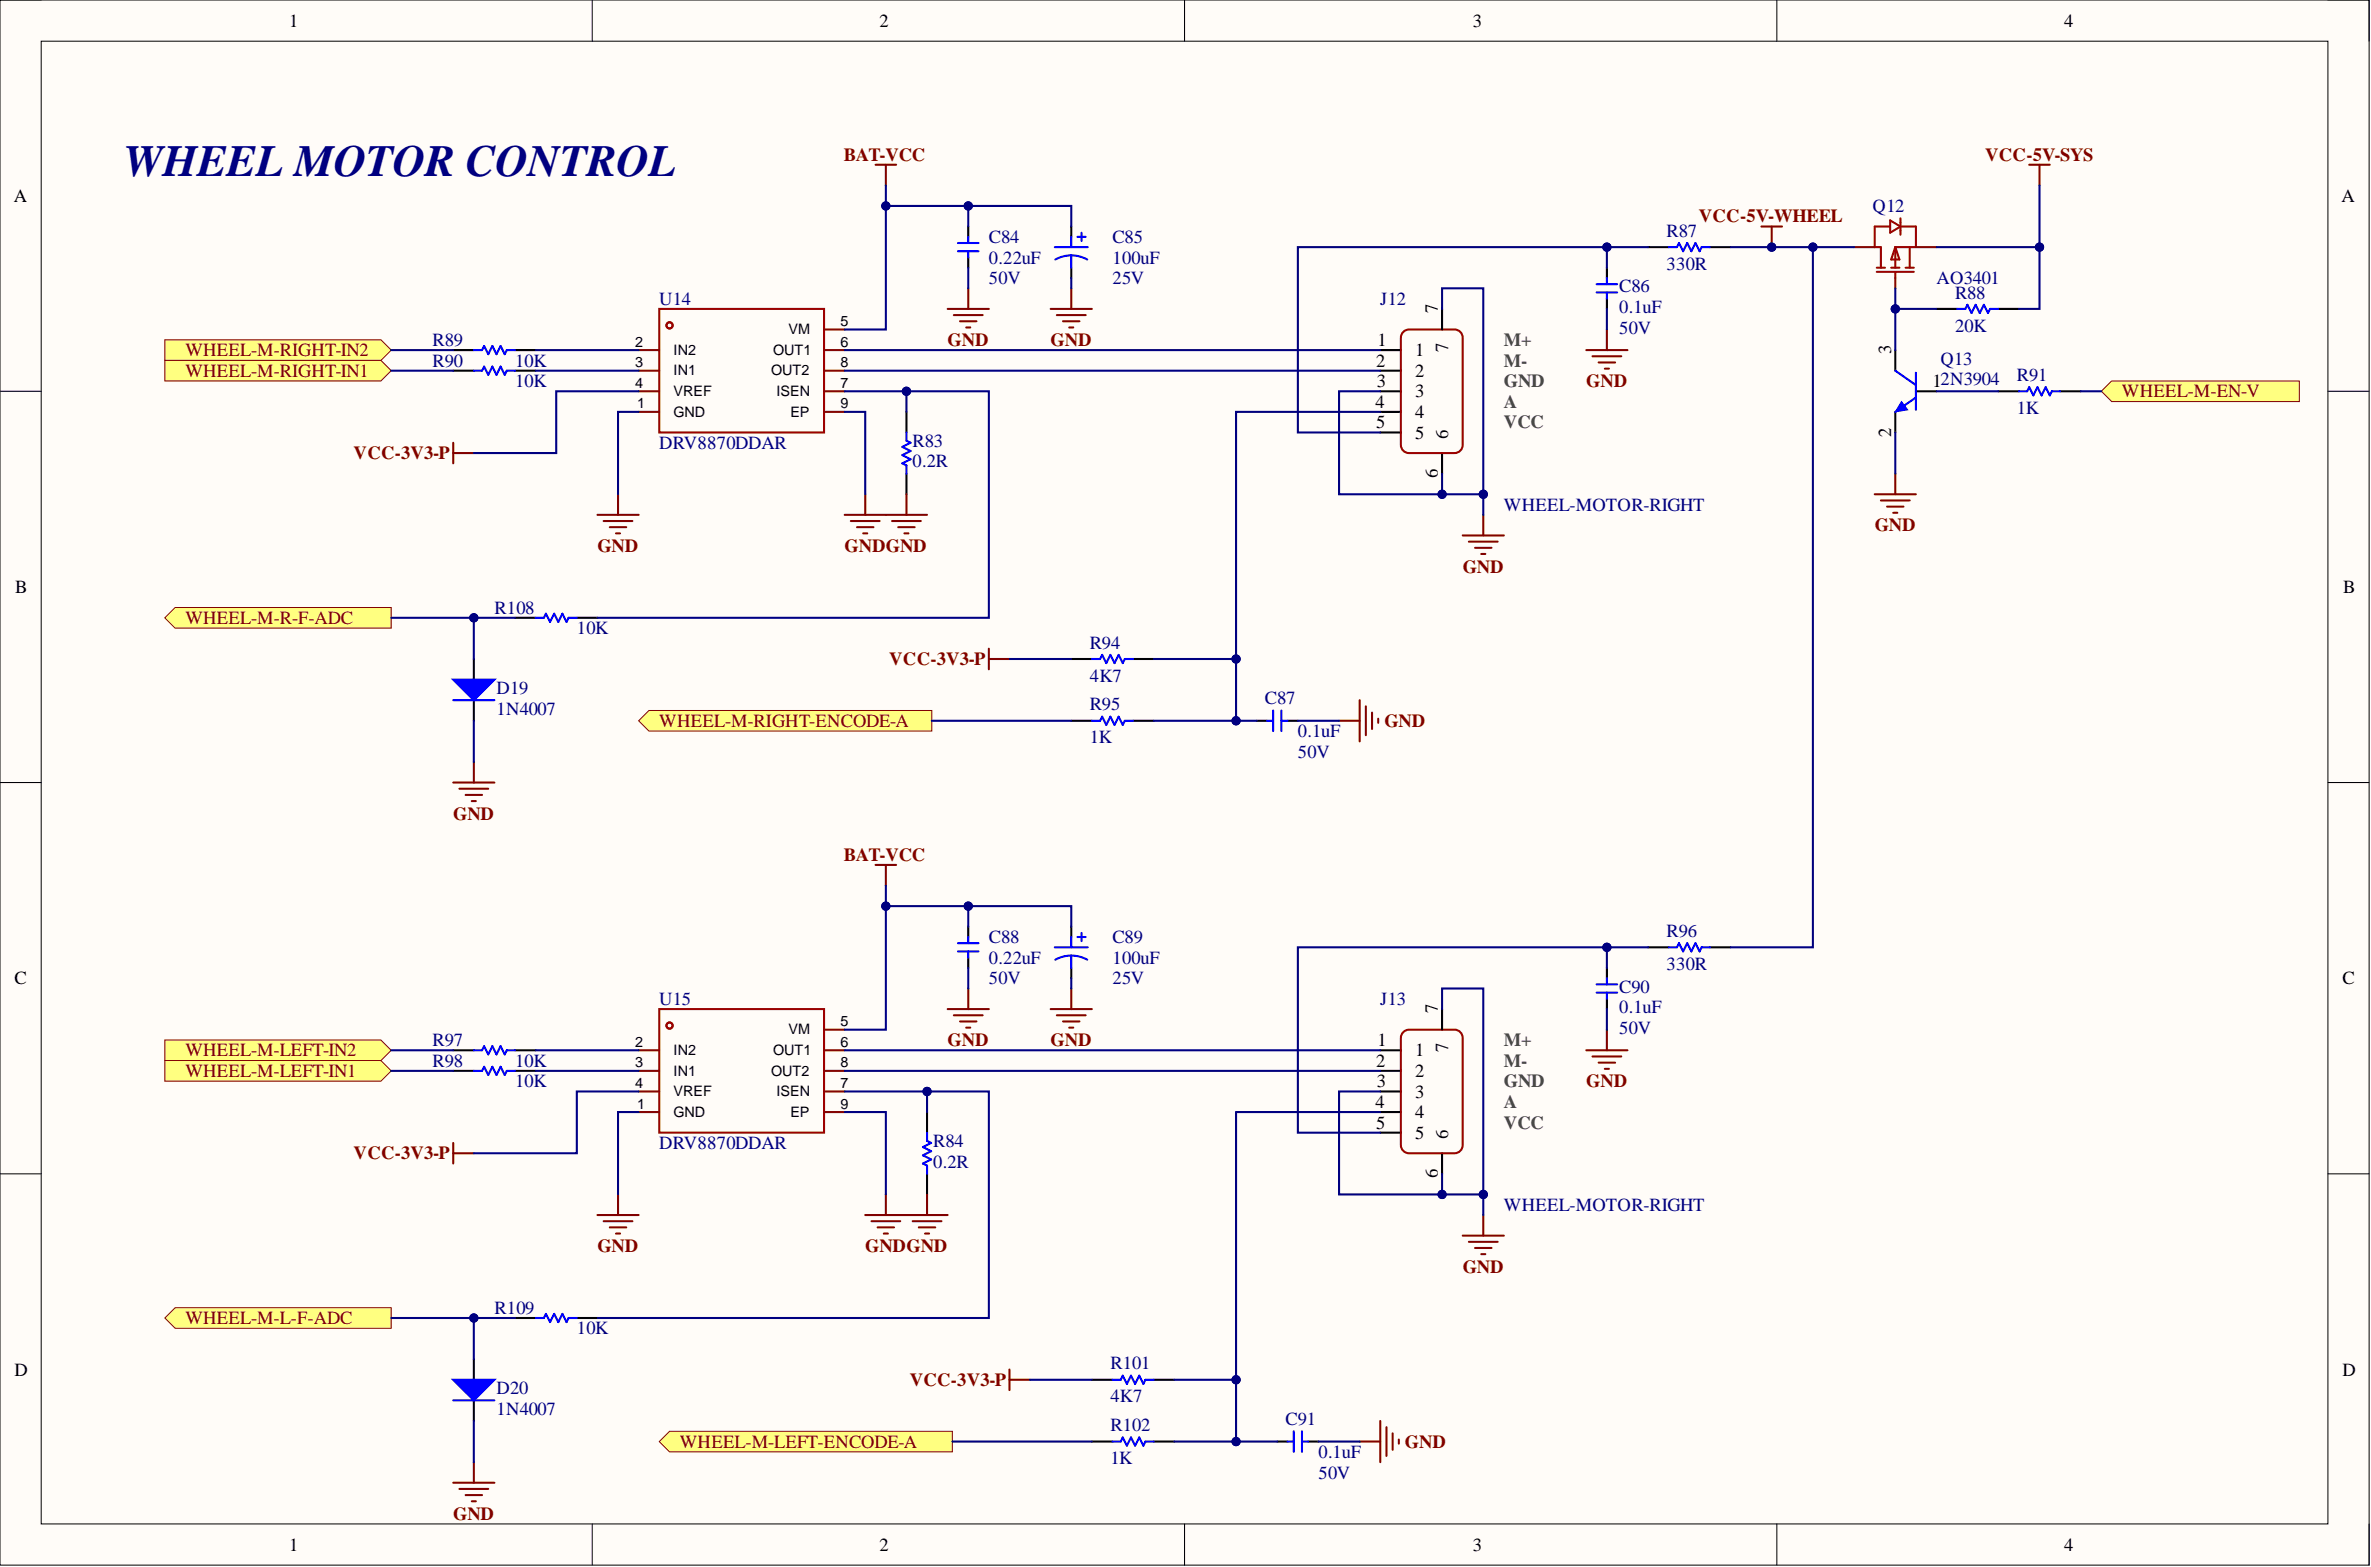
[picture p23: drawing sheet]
<svg xmlns="http://www.w3.org/2000/svg" width="292mm" height="193mm" viewBox="0 0 292 193" stroke-linecap="round" stroke-linejoin="round" font-family="sans-serif">
<defs><g id="words">
<text font-size="5.5" fill="#000080" x="15.2" y="21.6">WHEEL MOTOR CONTROL</text>
<g font-size="2.3">
<text x="35.6" y="3.3">1</text>
<text x="108.4" y="3.3">2</text>
<text x="181.5" y="3.3">3</text>
<text x="254.3" y="3.3">4</text>
<text x="1.7" y="24.9">A</text>
<text x="288.5" y="24.9">A</text>
<text x="177.2" y="38.5" transform="rotate(-90 177.2 38.5)">7</text>
<text x="169.5" y="45.1">2</text>
<text x="169.6" y="47.7">3</text>
<text x="169.7" y="42.6">1</text>
<text x="174.4" y="43.9">1</text>
<text x="174.4" y="46.4">2</text>
<text x="178.4" y="43.4" transform="rotate(-90 178.4 43.4)">7</text>
<text x="233" y="43.6" transform="rotate(-90 233 43.6)">3</text>
<text x="238.1" y="47.7">12N3904</text>
<text x="169.5" y="50.2">4</text>
<text x="169.5" y="52.7">5</text>
<text x="174.4" y="48.9">3</text>
<text x="174.4" y="51.5">4</text>
<text x="233" y="53.8" transform="rotate(-90 233 53.8)">2</text>
<text x="174.4" y="54">5</text>
<text x="177.2" y="58.8" transform="rotate(-90 177.2 58.8)">6</text>
<text x="178.4" y="54" transform="rotate(-90 178.4 54)">6</text>
<text x="1.9" y="73">B</text>
<text x="288.7" y="73">B</text>
<text x="1.8" y="121.2">C</text>
<text x="177.2" y="124.8" transform="rotate(-90 177.2 124.8)">7</text>
<text x="288.6" y="121.2">C</text>
<text x="169.5" y="131.4">2</text>
<text x="169.7" y="128.8">1</text>
<text x="174.4" y="130.1">1</text>
<text x="178.4" y="129.6" transform="rotate(-90 178.4 129.6)">7</text>
<text x="169.5" y="136.4">4</text>
<text x="169.6" y="133.9">3</text>
<text x="174.4" y="132.6">2</text>
<text x="174.4" y="135.2">3</text>
<text x="174.4" y="137.7">4</text>
<text x="169.5" y="139">5</text>
<text x="174.4" y="140.2">5</text>
<text x="178.4" y="140.2" transform="rotate(-90 178.4 140.2)">6</text>
<text x="177.2" y="145.1" transform="rotate(-90 177.2 145.1)">6</text>
<text x="1.8" y="169.4">D</text>
<text x="288.6" y="169.4">D</text>
<text x="35.6" y="191">1</text>
<text x="108.4" y="191">2</text>
<text x="181.5" y="191">3</text>
<text x="254.3" y="191">4</text>
</g>
<g font-size="2.3" fill="#800000">
<text x="104" y="19.8">BAT-VCC</text>
<text x="244.6" y="19.8">VCC-5V-SYS</text>
<text x="209.3" y="27.4">VCC-5V-WHEEL</text>
<text x="22.8" y="43.9">WHEEL-M-RIGHT-IN2</text>
<text x="22.8" y="46.4">WHEEL-M-RIGHT-IN1</text>
<text x="116.7" y="42.6">GND</text>
<text x="129.4" y="42.6">GND</text>
<text x="195.4" y="47.7">GND</text>
<text x="261.4" y="48.9">WHEEL-M-EN-V</text>
<text x="43.6" y="56.6">VCC-3V3-P</text>
<text x="231" y="65.4">GND</text>
<text x="73.6" y="68">GND</text>
<text x="104.1" y="68">GNDGND</text>
<text x="180.2" y="70.5">GND</text>
<text x="22.8" y="76.8">WHEEL-M-R-F-ADC</text>
<text x="109.6" y="81.9">VCC-3V3-P</text>
<text x="81.2" y="89.5">WHEEL-M-RIGHT-ENCODE-A</text>
<text x="170.6" y="89.5">GND</text>
<text x="55.8" y="100.9">GND</text>
<text x="104" y="106">BAT-VCC</text>
<text x="22.8" y="130.1">WHEEL-M-LEFT-IN2</text>
<text x="116.7" y="128.8">GND</text>
<text x="129.4" y="128.8">GND</text>
<text x="22.8" y="132.6">WHEEL-M-LEFT-IN1</text>
<text x="195.4" y="133.9">GND</text>
<text x="43.6" y="142.8">VCC-3V3-P</text>
<text x="73.6" y="154.2">GND</text>
<text x="106.6" y="154.2">GNDGND</text>
<text x="180.2" y="156.7">GND</text>
<text x="22.8" y="163.1">WHEEL-M-L-F-ADC</text>
<text x="112.1" y="170.7">VCC-3V3-P</text>
<text x="83.8" y="178.3">WHEEL-M-LEFT-ENCODE-A</text>
<text x="173.1" y="178.3">GND</text>
<text x="55.8" y="187.2">GND</text>
</g>
<g font-size="2.3" fill="#000080">
<text x="121.8" y="29.9">C84</text>
<text x="137.1" y="29.9">C85</text>
<text x="205.3" y="29.2">R87</text>
<text x="230.7" y="26.1">Q12</text>
<text x="121.8" y="35">50V</text>
<text x="121.8" y="32.5">0.22uF</text>
<text x="137.1" y="35">25V</text>
<text x="137.1" y="32.5">100uF</text>
<text x="205.3" y="33.2">330R</text>
<text x="238.6" y="35">AO3401</text>
<text x="81.2" y="37.5">U14</text>
<text x="170" y="37.5">J12</text>
<text x="199.5" y="41.1">50V</text>
<text x="199.5" y="36">C86</text>
<text x="199.5" y="38.5">0.1uF</text>
<text x="240.9" y="36.8">R88</text>
<text x="240.9" y="40.8">20K</text>
<text x="53.3" y="42.6">R89</text>
<text x="53.3" y="45.1">R90</text>
<text x="63.4" y="45.1">10K</text>
<text x="63.4" y="47.7">10K</text>
<text x="239.1" y="44.9">Q13</text>
<text x="248.5" y="46.9">R91</text>
<text x="248.5" y="51">1K</text>
<text x="81.2" y="55.3">DRV8870DDAR</text>
<text x="112.4" y="55">R83</text>
<text x="112.4" y="57.6">0.2R</text>
<text x="185.3" y="62.9">WHEEL-MOTOR-RIGHT</text>
<text x="60.9" y="75.6">R108</text>
<text x="71.1" y="78.1">10K</text>
<text x="134.3" y="79.9">R94</text>
<text x="134.3" y="83.9">4K7</text>
<text x="61.2" y="85.5">D19</text>
<text x="61.2" y="88">1N4007</text>
<text x="134.3" y="87.5">R95</text>
<text x="155.8" y="86.7">C87</text>
<text x="134.3" y="91.6">1K</text>
<text x="159.9" y="93.3">50V</text>
<text x="159.9" y="90.8">0.1uF</text>
<text x="121.8" y="116.2">C88</text>
<text x="121.8" y="118.7">0.22uF</text>
<text x="137.1" y="116.2">C89</text>
<text x="137.1" y="118.7">100uF</text>
<text x="205.3" y="115.4">R96</text>
<text x="205.3" y="119.4">330R</text>
<text x="81.2" y="123.8">U15</text>
<text x="121.8" y="121.2">50V</text>
<text x="137.1" y="121.2">25V</text>
<text x="170" y="123.8">J13</text>
<text x="199.5" y="122.2">C90</text>
<text x="199.5" y="124.8">0.1uF</text>
<text x="53.3" y="128.8">R97</text>
<text x="53.3" y="131.4">R98</text>
<text x="63.4" y="131.4">10K</text>
<text x="199.5" y="127.3">50V</text>
<text x="63.4" y="133.9">10K</text>
<text x="81.2" y="141.5">DRV8870DDAR</text>
<text x="115" y="141.3">R84</text>
<text x="115" y="143.8">0.2R</text>
<text x="185.3" y="149.1">WHEEL-MOTOR-RIGHT</text>
<text x="60.9" y="161.8">R109</text>
<text x="71.1" y="164.3">10K</text>
<text x="61.2" y="171.7">D20</text>
<text x="136.8" y="168.6">R101</text>
<text x="136.8" y="172.7">4K7</text>
<text x="61.2" y="174.2">1N4007</text>
<text x="136.8" y="176.3">R102</text>
<text x="158.4" y="175.5">C91</text>
<text x="162.4" y="179.6">0.1uF</text>
<text x="136.8" y="180.3">1K</text>
<text x="162.4" y="182.1">50V</text>
</g>
<g font-size="2.3" fill="#434343">
<text x="185.3" y="42.6">M+</text>
<text x="185.3" y="45.1">M-</text>
<text x="185.3" y="47.7">GND</text>
<text x="185.3" y="50.2">A</text>
<text x="185.3" y="52.7">VCC</text>
<text x="185.3" y="128.8">M+</text>
<text x="185.3" y="131.4">M-</text>
<text x="185.3" y="133.9">GND</text>
<text x="185.3" y="136.4">A</text>
<text x="185.3" y="139">VCC</text>
</g>
<g font-size="1.8">
<text x="97.1" y="41.2">VM</text>
<text x="103.5" y="40.2">5</text>
<text x="78.3" y="42.7">2</text>
<text x="78.3" y="45.2">3</text>
<text x="78.3" y="47.8">4</text>
<text x="83" y="43.7">IN2</text>
<text x="83" y="46.2">IN1</text>
<text x="95" y="46.2">OUT2</text>
<text x="95.3" y="43.7">OUT1</text>
<text x="103.5" y="42.7">6</text>
<text x="103.5" y="47.8">7</text>
<text x="103.5" y="45.2">8</text>
<text x="78.5" y="50.3">1</text>
<text x="83" y="51.3">GND</text>
<text x="83" y="48.8">VREF</text>
<text x="95.7" y="48.8">ISEN</text>
<text x="97.4" y="51.3">EP</text>
<text x="103.5" y="50.3">9</text>
<text x="78.3" y="128.9">2</text>
<text x="78.3" y="131.5">3</text>
<text x="83" y="129.9">IN2</text>
<text x="95.3" y="129.9">OUT1</text>
<text x="97.1" y="127.4">VM</text>
<text x="103.5" y="126.4">5</text>
<text x="103.5" y="128.9">6</text>
<text x="103.5" y="131.5">8</text>
<text x="78.3" y="134">4</text>
<text x="78.5" y="136.5">1</text>
<text x="83" y="137.5">GND</text>
<text x="83" y="132.5">IN1</text>
<text x="83" y="135">VREF</text>
<text x="95" y="132.5">OUT2</text>
<text x="95.7" y="135">ISEN</text>
<text x="97.4" y="137.5">EP</text>
<text x="103.5" y="134">7</text>
<text x="103.5" y="136.5">9</text>
</g>
</g></defs>
<path d="M0 0h291.9v192.7h-291.9z" fill-rule="evenodd" fill="#fffcf8"/>
<path d="M0 0h291.9v192.7h-291.9z" fill="none" stroke="#000" stroke-width=".12"/>
<path d="M5.1 5.1h281.7v182.6h-281.7z" fill-rule="evenodd" fill="#fffcf8"/>
<g fill="none" stroke="#000" stroke-width=".12">
<path d="M0 0h5.1M5.1 5.1h281.7v182.6h-281.7zM73 0v5.1M145.9 0v5.1M218.9 0v5.1M286.8 0h5.1v5.1M0 48.2h5.1M286.8 48.2h5.1M0 96.4h5.1M286.8 96.4h5.1M0 144.6h5.1M286.8 144.6h5.1"/>
<path d="M73 187.7v5M145.9 187.7v5M218.9 187.7v5M291.9 187.7v5"/>
</g>
<g fill="none" stroke="#000" stroke-width=".25">
<path d="M119.3 27.9v1.3M119.3 31.7v1.3M132 27.9v1.3M132 33v1.2M177.7 38v2.6M55.8 43.1h2.6M55.8 45.6h2.6M63.4 43.1h2.6M63.4 45.6h2.6M170 43.1h2.6M170 45.6h2.6M170 48.2h2.6"/>
<path d="M170 50.7h2.6M170 53.3h2.6M177.7 55.8v2.5"/>
</g>
<path d="M172.9 40.9l.3-.2 .4-.1h5.6a1 1 0 0 1 1 1v13.2a.99 .99 0 0 1-1 1h-5.6a1 1 0 0 1-1-1v-13.2l.1-.4z" fill="none" stroke="#980000" stroke-width=".25"/>
<g fill="none" stroke="#800000" stroke-width=".25">
<path d="M116.7 38h5.1M117.5 38.8h3.6M118.3 39.6h2M119.3 35.5v2.5M129.4 38h5.1M130.2 38.8h3.6M131 39.6h2M132 35.5v2.5M119 40.3h.5M131.7 40.3h.5M104.1 63.4h5M104.8 64.2h3.6"/>
<path d="M105.6 64.9h2M106.3 65.7h.5M106.6 60.9v2.5M180.2 65.9h5.1M181 66.7h3.5M181.7 67.5h2.1M182.5 68.2h.5M182.7 63.4v2.5"/>
</g>
<g fill="none" stroke="#00f" stroke-width=".25">
<path d="M118 29.9h2.6M118 30.9h2.6M119.3 29.2v.7M119.3 30.9v.8M129.9 30.4h4.1M132 31.4l.8 .1 1.1 .5M132 31.4l-.8 .1-1.2 .5M132 29.2v1.2M132 31.4v1.6M132.7 29.2h1.1M133.2 28.7v1M58.4 43.1h1l.2-.5 .6 1 .5-1 .5 1 .5-1 .5 1 .2-.5h1"/>
<path d="M58.4 45.6h1l.2-.5 .6 1.1 .5-1.1 .5 1.1 .5-1.1 .5 1.1 .2-.6h1"/>
</g>
<path d="M20.3 41.8h26.6l1.3 1.3-1.3 1.3h-26.6z" fill-rule="evenodd" fill="#ffff80"/>
<path d="M20.3 41.8h26.6l1.3 1.3-1.3 1.3h-26.6z" fill="none" stroke="#800000" stroke-width=".12"/>
<path d="M20.3 44.4h26.6l1.3 1.2-1.3 1.3h-26.6z" fill-rule="evenodd" fill="#ffff80"/>
<path d="M20.3 44.4h26.6l1.3 1.2-1.3 1.3h-26.6z" fill="none" stroke="#800000" stroke-width=".12"/>
<g fill="none" stroke="#800000" stroke-width=".25">
<path d="M55.8 54.5v2.6M55.8 55.8h2.6M73.6 63.4h5.1M74.4 64.2h3.5M75.1 64.9h2.1M75.9 65.7h.5M76.1 60.9v2.5M121.8 79.9v2.5M121.8 81.2h2.6M165 88.8h2.5M167.5 86.2v5.1M168.3 87v3.5"/>
<path d="M169 87.7v2.1M169.8 88.5v.5"/>
</g>
<path d="M132 81.2h2.5M132 88.8h2.5M139.6 81.2h2.5M139.6 88.8h2.5M154.8 88.8h1.3M158.6 88.8h1.3" fill="none" stroke="#000" stroke-width=".25"/>
<path d="M134.5 81.2h1l.3-.6 .5 1.1 .5-1.1 .5 1.1 .5-1.1 .5 1.1 .3-.5h1M134.5 88.8h1l.3-.5 .5 1 .5-1 .5 1 .5-1 .5 1 .3-.5h1M156.1 88.8h.7M156.8 87.5v2.5M157.9 88.8h.7M157.9 87.5v2.5" fill="none" stroke="#00f" stroke-width=".25"/>
<path d="M78.7 88.8l1.2-1.3h34.9v2.5h-34.9z" fill-rule="evenodd" fill="#ffff80"/>
<path d="M78.7 88.8l1.2-1.3h34.9v2.5h-34.9z" fill="none" stroke="#800000" stroke-width=".12"/>
<path d="M198 33v1.2M198 36.8v1.2M203 30.4h2.6M210.7 30.4h2.5M233.5 43.1v2.5M233.5 50.7v2.6M236 48.2h2.6" fill="none" stroke="#000" stroke-width=".25"/>
<path d="M196.7 36h2.5M196.7 35h2.5M198 34.2v.8M198 36v.8M205.6 30.4h1l.2-.5 .6 1 .5-1 .5 1 .5-1 .5 1 .2-.5h1.1M233.5 45.6l2.5 1.8M236 48.9l-2.5 1.8M236 45.9v4.6" fill="none" stroke="#00f" stroke-width=".25"/>
<path d="M195.4 43.1h5.1M196.2 43.9h3.5M196.9 44.6h2.1M197.7 45.4h.5M198 40.6v2.5" fill="none" stroke="#800000" stroke-width=".25"/>
<path d="M231.2 33.5h4.6M231.2 33h1M232.7 27.9h-1.7v2.5h.7v2.6M232.9 27.1l1.2 .8-1.2 .8zM233 33h1M233.5 30.4v2.6M233.5 33.5v.7M233.5 30.4l.5 1.6h-1zM234.1 26.9v2M234.3 27.9h1.7v2.5h-2.5M234.8 33h1M235.3 30.4v2.6" fill="none" stroke="#a00000" stroke-width=".25"/>
<path d="M228.4 30.4h2.6M233.5 34.2v1.3M236 30.4h2.6" fill="none" stroke="#800" stroke-width=".25"/>
<path d="M234.3 49.5l.7 1-1.5 .2z" fill="#00f"/>
<path d="M234.3 49.5l.7 1-1.5 .2z" fill="none" stroke="#00f" stroke-width=".12"/>
<path d="M238.6 38h2.5M246.2 38h2.5M246.2 48.2h2.5M253.8 48.2h2.5" fill="none" stroke="#000" stroke-width=".25"/>
<path d="M241.1 38h1l.3-.5 .5 1 .5-1 .5 1 .5-1 .5 1 .3-.5h1M248.7 48.2h1l.3-.5 .5 1 .5-1 .5 1 .5-1 .5 1 .3-.5h1" fill="none" stroke="#00f" stroke-width=".25"/>
<path d="M233.5 58.3v2.6M231 60.9h5M231.7 61.6h3.6M232.5 62.4h2M233.2 63.1h.5" fill="none" stroke="#800000" stroke-width=".25"/>
<path d="M258.9 48.2l1.2-1.3h23.2v2.6h-23.2z" fill-rule="evenodd" fill="#ffff80"/>
<path d="M258.9 48.2l1.2-1.3h23.2v2.6h-23.2z" fill="none" stroke="#800000" stroke-width=".12"/>
<g fill="none" stroke="#000" stroke-width=".25">
<path d="M119.3 114.1v1.3M119.3 117.9v1.3M132 114.1v1.3M132 119.2v1.3M55.8 129.3h2.6M55.8 131.9h2.6M63.4 129.3h2.6M63.4 131.9h2.6M170 129.3h2.6M170 131.9h2.6M170 134.4h2.6M170 136.9h2.6"/>
<path d="M170 139.5h2.6M177.7 124.3v2.5M177.7 142v2.6"/>
</g>
<path d="M172.9 127.1l.3-.2 .4-.1h5.6a1 1 0 0 1 1 1v13.2a.99 .99 0 0 1-1 1h-5.6a1 1 0 0 1-1-1v-13.2l.1-.4z" fill="none" stroke="#980000" stroke-width=".25"/>
<g fill="none" stroke="#800000" stroke-width=".25">
<path d="M116.7 124.3h5.1M117.5 125h3.6M118.3 125.8h2M119 126.5h.5M119.3 121.7v2.6M129.4 124.3h5.1M130.2 125h3.6M131 125.8h2M131.7 126.5h.5M132 121.7v2.6M106.6 149.6h5.1M107.4 150.4h3.5"/>
<path d="M108.1 151.1h2M108.9 151.9h.5M109.1 147.1v2.5M180.2 152.2h5.1M181 152.9h3.5M181.7 153.7h2.1M182.5 154.4h.5M182.7 149.6v2.6"/>
</g>
<g fill="none" stroke="#00f" stroke-width=".25">
<path d="M118 116.2h2.6M118 117.2h2.6M119.3 115.4v.8M119.3 117.2v.7M129.9 116.7h4.1M132 117.7l.8 .1 1.1 .4M132 117.7l-.8 .1-1.2 .4M132 115.4v1.3M132 117.7v1.5M132.7 115.4h1.1M133.2 114.9v1M58.4 129.3h1l.2-.5 .6 1 .5-1 .5 1 .5-1 .5 1 .2-.5h1"/>
<path d="M58.4 131.9h1l.2-.5 .6 1 .5-1 .5 1 .5-1 .5 1 .2-.5h1"/>
</g>
<path d="M20.3 128.1h26.6l1.3 1.2-1.3 1.3h-26.6z" fill-rule="evenodd" fill="#ffff80"/>
<path d="M20.3 128.1h26.6l1.3 1.2-1.3 1.3h-26.6z" fill="none" stroke="#800000" stroke-width=".12"/>
<path d="M20.3 130.6h26.6l1.3 1.3-1.3 1.2h-26.6z" fill-rule="evenodd" fill="#ffff80"/>
<path d="M20.3 130.6h26.6l1.3 1.3-1.3 1.2h-26.6z" fill="none" stroke="#800000" stroke-width=".12"/>
<g fill="none" stroke="#800000" stroke-width=".25">
<path d="M55.8 140.8v2.5M55.8 142h2.6M73.6 149.6h5.1M74.4 150.4h3.5M75.1 151.1h2.1M75.9 151.9h.5M76.1 147.1v2.5M124.4 168.6v2.6M124.4 169.9h2.5M167.5 177.5h2.5M170 175v5.1M170.8 175.7v3.6"/>
<path d="M171.6 176.5v2M172.3 177.3v.5"/>
</g>
<path d="M134.5 169.9h2.6M134.5 177.5h2.6M142.1 169.9h2.6M142.1 177.5h2.6M157.4 177.5h1.2M161.2 177.5h1.2" fill="none" stroke="#000" stroke-width=".25"/>
<path d="M137.1 169.9h1l.2-.5 .5 1 .5-1 .5 1 .6-1 .5 1 .2-.5h1M137.1 177.5h1l.2-.5 .5 1 .5-1 .5 1 .6-1 .5 1 .2-.5h1M158.6 177.5h.8M159.4 176.3v2.5M160.4 177.5h.8M160.4 176.3v2.5" fill="none" stroke="#00f" stroke-width=".25"/>
<path d="M81.2 177.5l1.3-1.2h34.8v2.5h-34.8z" fill-rule="evenodd" fill="#ffff80"/>
<path d="M81.2 177.5l1.3-1.2h34.8v2.5h-34.8z" fill="none" stroke="#800000" stroke-width=".12"/>
<path d="M111.7 50.7v2.6M111.7 58.3v2.6M63.4 76.1h2.6M71.1 76.1h2.5M198 119.2v1.3M203 116.7h2.6M210.7 116.7h2.5M114.2 136.9v2.6M198 123v1.3M114.2 144.6v2.5" fill="none" stroke="#000" stroke-width=".25"/>
<path d="M111.7 53.3v1l.5 .2-1 .5 1 .5-1 .5 1 .6-1 .5 .5 .2v1M66 76.1h1l.3-.5 .5 1 .5-1 .5 1 .5-1 .5 1 .2-.5h1.1M205.6 116.7h1l.2-.5 .6 1 .5-1 .5 1 .5-1 .5 1 .2-.5h1.1M114.2 139.5v1l.5 .3-1 .5 1 .5-1 .5 1 .5-1 .5 .5 .2v1.1M196.7 122.2h2.5M196.7 121.2h2.5M198 120.5v.7M198 122.2v.8" fill="none" stroke="#00f" stroke-width=".25"/>
<g fill="none" stroke="#800000" stroke-width=".25">
<path d="M107.9 20.3h2.5M109.1 20.3v2.5M250 20.3h2.5M251.3 20.3v2.5M109.1 63.4h5.1M109.9 64.2h3.5M110.7 64.9h2M111.4 65.7h.5M111.7 60.9v2.5M107.9 106.5h2.5M109.1 106.5v2.5M195.4 129.3h5.1"/>
<path d="M196.2 130.1h3.5M196.9 130.9h2.1M197.7 131.6h.5M198 126.8v2.5M111.7 149.6h5M112.4 150.4h3.6M113.2 151.1h2M114 151.9h.5M114.2 147.1v2.5"/>
</g>
<g fill="none" stroke="#a00000" stroke-width=".25">
<path d="M81.2 38h20.3v15.3h-20.3zM81.2 124.3h20.3v15.2h-20.3z"/>
<circle cx="82.5" cy="40.1" r=".38"/>
<circle cx="82.5" cy="126.3" r=".38"/>
</g>
<g fill="none" stroke="#800" stroke-width=".25">
<path d="M78.7 50.7h2.5M78.7 43.1h2.5M78.7 45.6h2.5M78.7 48.2h2.5M101.5 50.7h2.6M101.5 43.1h2.6M101.5 45.6h2.6M101.5 48.2h2.6M101.5 40.6h2.6M78.7 136.9h2.5M78.7 129.3h2.5M78.7 131.9h2.5"/>
<path d="M78.7 134.4h2.5M101.5 136.9h2.6M101.5 129.3h2.6M101.5 131.9h2.6M101.5 134.4h2.6M101.5 126.8h2.6"/>
</g>
<path d="M20.3 76.1l1.3-1.3h26.6v2.5h-26.6z" fill-rule="evenodd" fill="#ffff80"/>
<path d="M20.3 76.1l1.3-1.3h26.6v2.5h-26.6z" fill="none" stroke="#800000" stroke-width=".12"/>
<path d="M58.4 81.2v2.5M58.4 86.2v2.6" fill="none" stroke="#000" stroke-width=".25"/>
<path d="M55.8 83.7h5.1l-2.5 2.5z" fill="#00f"/>
<path d="M55.8 83.7h5.1l-2.5 2.5zM55.8 86.2h5.1" fill="none" stroke="#00f" stroke-width=".25"/>
<path d="M55.8 96.4h5.1M56.6 97.1h3.6M57.4 97.9h2M58.1 98.7h.5M58.4 93.8v2.6" fill="none" stroke="#800000" stroke-width=".25"/>
<path d="M109.1 22.8v17.8h-5" fill="none" stroke="#000080" stroke-width=".25"/>
<circle cx="109.1" cy="25.4" r=".51" fill="#000080"/>
<circle cx="109.1" cy="25.4" r=".51" fill="none" stroke="#000080" stroke-width=".12"/>
<path d="M177.7 38v-2.5h5v27.9" fill="none" stroke="#000080" stroke-width=".25"/>
<circle cx="182.7" cy="60.9" r=".51" fill="#000080"/>
<circle cx="182.7" cy="60.9" r=".51" fill="none" stroke="#000080" stroke-width=".12"/>
<path d="M177.7 58.3v2.6h5" fill="none" stroke="#000080" stroke-width=".25"/>
<circle cx="177.7" cy="60.9" r=".51" fill="#000080"/>
<circle cx="177.7" cy="60.9" r=".51" fill="none" stroke="#000080" stroke-width=".12"/>
<circle cx="182.7" cy="60.9" r=".51" fill="#000080"/>
<circle cx="182.7" cy="60.9" r=".51" fill="none" stroke="#000080" stroke-width=".12"/>
<path d="M109.1 25.4h10.2v2.5M104.1 43.1h65.9M104.1 45.6h65.9" fill="none" stroke="#000080" stroke-width=".25"/>
<circle cx="109.1" cy="25.4" r=".51" fill="#000080"/>
<circle cx="109.1" cy="25.4" r=".51" fill="none" stroke="#000080" stroke-width=".12"/>
<circle cx="119.3" cy="25.4" r=".51" fill="#000080"/>
<circle cx="119.3" cy="25.4" r=".51" fill="none" stroke="#000080" stroke-width=".12"/>
<path d="M119.3 25.4h12.7v2.5M119.3 33v2.5" fill="none" stroke="#000080" stroke-width=".25"/>
<circle cx="119.3" cy="25.4" r=".51" fill="#000080"/>
<circle cx="119.3" cy="25.4" r=".51" fill="none" stroke="#000080" stroke-width=".12"/>
<path d="M132 34.2v1.3M170 48.2h-5v12.7h12.7" fill="none" stroke="#000080" stroke-width=".25"/>
<circle cx="177.7" cy="60.9" r=".51" fill="#000080"/>
<circle cx="177.7" cy="60.9" r=".51" fill="none" stroke="#000080" stroke-width=".12"/>
<path d="M48.2 43.1h7.6M48.2 45.6h7.6M66 43.1h12.7M66 45.6h12.7M170 50.7h-17.7v30.5" fill="none" stroke="#000080" stroke-width=".25"/>
<circle cx="152.3" cy="81.2" r=".51" fill="#000080"/>
<circle cx="152.3" cy="81.2" r=".51" fill="none" stroke="#000080" stroke-width=".12"/>
<path d="M203 30.4h-43.1v22.9h10.1M114.8 88.8h17.2M124.4 81.2h7.6M159.9 88.8h5.1" fill="none" stroke="#000080" stroke-width=".25"/>
<circle cx="198" cy="30.4" r=".51" fill="#000080"/>
<circle cx="198" cy="30.4" r=".51" fill="none" stroke="#000080" stroke-width=".12"/>
<path d="M198 38v2.6M233.5 35.5v7.6" fill="none" stroke="#000080" stroke-width=".25"/>
<circle cx="233.5" cy="38" r=".51" fill="#000080"/>
<circle cx="233.5" cy="38" r=".51" fill="none" stroke="#000080" stroke-width=".12"/>
<path d="M233.5 38h5.1" fill="none" stroke="#000080" stroke-width=".25"/>
<circle cx="233.5" cy="38" r=".51" fill="#000080"/>
<circle cx="233.5" cy="38" r=".51" fill="none" stroke="#000080" stroke-width=".12"/>
<path d="M238.6 30.4h12.7v7.6h-2.6" fill="none" stroke="#000080" stroke-width=".25"/>
<circle cx="251.3" cy="30.4" r=".51" fill="#000080"/>
<circle cx="251.3" cy="30.4" r=".51" fill="none" stroke="#000080" stroke-width=".12"/>
<path d="M251.3 22.8v7.6" fill="none" stroke="#000080" stroke-width=".25"/>
<circle cx="251.3" cy="30.4" r=".51" fill="#000080"/>
<circle cx="251.3" cy="30.4" r=".51" fill="none" stroke="#000080" stroke-width=".12"/>
<path d="M233.5 53.3v5M238.6 48.2h7.6M256.3 48.2h2.6M109.1 109v17.8h-5" fill="none" stroke="#000080" stroke-width=".25"/>
<circle cx="109.1" cy="111.6" r=".51" fill="#000080"/>
<circle cx="109.1" cy="111.6" r=".51" fill="none" stroke="#000080" stroke-width=".12"/>
<path d="M177.7 124.3v-2.6h5v27.9" fill="none" stroke="#000080" stroke-width=".25"/>
<circle cx="182.7" cy="147.1" r=".51" fill="#000080"/>
<circle cx="182.7" cy="147.1" r=".51" fill="none" stroke="#000080" stroke-width=".12"/>
<path d="M177.7 144.6v2.5h5" fill="none" stroke="#000080" stroke-width=".25"/>
<circle cx="177.7" cy="147.1" r=".51" fill="#000080"/>
<circle cx="177.7" cy="147.1" r=".51" fill="none" stroke="#000080" stroke-width=".12"/>
<circle cx="182.7" cy="147.1" r=".51" fill="#000080"/>
<circle cx="182.7" cy="147.1" r=".51" fill="none" stroke="#000080" stroke-width=".12"/>
<path d="M109.1 111.6h10.2v2.5M104.1 129.3h65.9M104.1 131.9h65.9" fill="none" stroke="#000080" stroke-width=".25"/>
<circle cx="109.1" cy="111.6" r=".51" fill="#000080"/>
<circle cx="109.1" cy="111.6" r=".51" fill="none" stroke="#000080" stroke-width=".12"/>
<circle cx="119.3" cy="111.6" r=".51" fill="#000080"/>
<circle cx="119.3" cy="111.6" r=".51" fill="none" stroke="#000080" stroke-width=".12"/>
<path d="M119.3 111.6h12.7v2.5M119.3 119.2v2.5" fill="none" stroke="#000080" stroke-width=".25"/>
<circle cx="119.3" cy="111.6" r=".51" fill="#000080"/>
<circle cx="119.3" cy="111.6" r=".51" fill="none" stroke="#000080" stroke-width=".12"/>
<path d="M132 120.5v1.2M170 134.4h-5v12.7h12.7" fill="none" stroke="#000080" stroke-width=".25"/>
<circle cx="177.7" cy="147.1" r=".51" fill="#000080"/>
<circle cx="177.7" cy="147.1" r=".51" fill="none" stroke="#000080" stroke-width=".12"/>
<path d="M48.2 129.3h7.6M48.2 131.9h7.6M66 129.3h12.7M66 131.9h12.7M152.3 136.9h17.7M126.9 169.9h7.6M152.3 177.5h5.1" fill="none" stroke="#000080" stroke-width=".25"/>
<circle cx="152.3" cy="177.5" r=".51" fill="#000080"/>
<circle cx="152.3" cy="177.5" r=".51" fill="none" stroke="#000080" stroke-width=".12"/>
<path d="M203 116.7h-43.1v22.8h10.1M117.3 177.5h17.2M162.4 177.5h5.1" fill="none" stroke="#000080" stroke-width=".25"/>
<circle cx="198" cy="116.7" r=".51" fill="#000080"/>
<circle cx="198" cy="116.7" r=".51" fill="none" stroke="#000080" stroke-width=".12"/>
<path d="M198 30.4v2.6M198 124.3v2.5" fill="none" stroke="#000080" stroke-width=".25"/>
<circle cx="198" cy="30.4" r=".51" fill="#000080"/>
<circle cx="198" cy="30.4" r=".51" fill="none" stroke="#000080" stroke-width=".12"/>
<path d="M198 116.7v2.5" fill="none" stroke="#000080" stroke-width=".25"/>
<circle cx="198" cy="116.7" r=".51" fill="#000080"/>
<circle cx="198" cy="116.7" r=".51" fill="none" stroke="#000080" stroke-width=".12"/>
<path d="M213.2 30.4h15.2" fill="none" stroke="#000080" stroke-width=".25"/>
<circle cx="223.3" cy="30.4" r=".51" fill="#000080"/>
<circle cx="223.3" cy="30.4" r=".51" fill="none" stroke="#000080" stroke-width=".12"/>
<circle cx="218.3" cy="30.4" r=".51" fill="#000080"/>
<circle cx="218.3" cy="30.4" r=".51" fill="none" stroke="#000080" stroke-width=".12"/>
<path d="M223.3 30.4v86.3h-10.1" fill="none" stroke="#000080" stroke-width=".25"/>
<circle cx="223.3" cy="30.4" r=".51" fill="#000080"/>
<circle cx="223.3" cy="30.4" r=".51" fill="none" stroke="#000080" stroke-width=".12"/>
<path d="M78.7 50.7h-2.6v10.2M78.7 48.2h-10.2v7.6h-10.1M104.1 50.7h2.5v10.2M104.1 48.2h7.6v2.5" fill="none" stroke="#000080" stroke-width=".25"/>
<circle cx="111.7" cy="48.2" r=".51" fill="#000080"/>
<circle cx="111.7" cy="48.2" r=".51" fill="none" stroke="#000080" stroke-width=".12"/>
<path d="M78.7 136.9h-2.6v10.2M78.7 134.4h-7.6v7.6h-12.7M104.1 134.4h10.1v2.5" fill="none" stroke="#000080" stroke-width=".25"/>
<circle cx="114.2" cy="134.4" r=".51" fill="#000080"/>
<circle cx="114.2" cy="134.4" r=".51" fill="none" stroke="#000080" stroke-width=".12"/>
<path d="M142.1 88.8h12.7M104.1 136.9h5v10.2" fill="none" stroke="#000080" stroke-width=".25"/>
<circle cx="152.3" cy="88.8" r=".51" fill="#000080"/>
<circle cx="152.3" cy="88.8" r=".51" fill="none" stroke="#000080" stroke-width=".12"/>
<path d="M142.1 81.2h10.2v7.6" fill="none" stroke="#000080" stroke-width=".25"/>
<circle cx="152.3" cy="81.2" r=".51" fill="#000080"/>
<circle cx="152.3" cy="81.2" r=".51" fill="none" stroke="#000080" stroke-width=".12"/>
<circle cx="152.3" cy="88.8" r=".51" fill="#000080"/>
<circle cx="152.3" cy="88.8" r=".51" fill="none" stroke="#000080" stroke-width=".12"/>
<path d="M111.7 48.2h10.1v27.9h-48.2" fill="none" stroke="#000080" stroke-width=".25"/>
<circle cx="111.7" cy="48.2" r=".51" fill="#000080"/>
<circle cx="111.7" cy="48.2" r=".51" fill="none" stroke="#000080" stroke-width=".12"/>
<path d="M48.2 76.1h15.2" fill="none" stroke="#000080" stroke-width=".25"/>
<circle cx="58.4" cy="76.1" r=".51" fill="#000080"/>
<circle cx="58.4" cy="76.1" r=".51" fill="none" stroke="#000080" stroke-width=".12"/>
<path d="M58.4 76.1v5.1" fill="none" stroke="#000080" stroke-width=".25"/>
<circle cx="58.4" cy="76.1" r=".51" fill="#000080"/>
<circle cx="58.4" cy="76.1" r=".51" fill="none" stroke="#000080" stroke-width=".12"/>
<path d="M58.4 88.8v5M144.7 169.9h7.6v7.6h-7.6" fill="none" stroke="#000080" stroke-width=".25"/>
<circle cx="152.3" cy="177.5" r=".51" fill="#000080"/>
<circle cx="152.3" cy="177.5" r=".51" fill="none" stroke="#000080" stroke-width=".12"/>
<circle cx="152.3" cy="169.9" r=".51" fill="#000080"/>
<circle cx="152.3" cy="169.9" r=".51" fill="none" stroke="#000080" stroke-width=".12"/>
<path d="M152.3 136.9v33" fill="none" stroke="#000080" stroke-width=".25"/>
<circle cx="152.3" cy="169.9" r=".51" fill="#000080"/>
<circle cx="152.3" cy="169.9" r=".51" fill="none" stroke="#000080" stroke-width=".12"/>
<path d="M63.4 162.3h2.6M71.1 162.3h2.5" fill="none" stroke="#000" stroke-width=".25"/>
<path d="M66 162.3h1l.3-.5 .5 1 .5-1 .5 1 .5-1 .5 1 .2-.5h1.1" fill="none" stroke="#00f" stroke-width=".25"/>
<path d="M20.3 162.3l1.3-1.3h26.6v2.6h-26.6z" fill-rule="evenodd" fill="#ffff80"/>
<path d="M20.3 162.3l1.3-1.3h26.6v2.6h-26.6z" fill="none" stroke="#800000" stroke-width=".12"/>
<path d="M58.4 167.4v2.5M58.4 172.5v2.5" fill="none" stroke="#000" stroke-width=".25"/>
<path d="M55.8 169.9h5.1l-2.5 2.6z" fill="#00f"/>
<path d="M55.8 169.9h5.1l-2.5 2.6zM55.8 172.5h5.1" fill="none" stroke="#00f" stroke-width=".25"/>
<path d="M55.8 182.6h5.1M56.6 183.4h3.6M57.4 184.1h2M58.1 184.9h.5M58.4 180.1v2.5" fill="none" stroke="#800000" stroke-width=".25"/>
<path d="M48.2 162.3h15.2" fill="none" stroke="#000080" stroke-width=".25"/>
<circle cx="58.4" cy="162.3" r=".51" fill="#000080"/>
<circle cx="58.4" cy="162.3" r=".51" fill="none" stroke="#000080" stroke-width=".12"/>
<path d="M58.4 162.3v5.1" fill="none" stroke="#000080" stroke-width=".25"/>
<circle cx="58.4" cy="162.3" r=".51" fill="#000080"/>
<circle cx="58.4" cy="162.3" r=".51" fill="none" stroke="#000080" stroke-width=".12"/>
<path d="M114.2 134.4h7.6v27.9h-48.2M58.4 175v5.1" fill="none" stroke="#000080" stroke-width=".25"/>
<circle cx="114.2" cy="134.4" r=".51" fill="#000080"/>
<circle cx="114.2" cy="134.4" r=".51" fill="none" stroke="#000080" stroke-width=".12"/>
<path d="M217 27.9h2.5M218.3 27.9v2.5" fill="none" stroke="#800000" stroke-width=".25"/>
<circle cx="218.3" cy="30.4" r=".51" fill="#000080"/>
<circle cx="218.3" cy="30.4" r=".51" fill="none" stroke="#000080" stroke-width=".12"/>
<use href="#words"/>
</svg>
